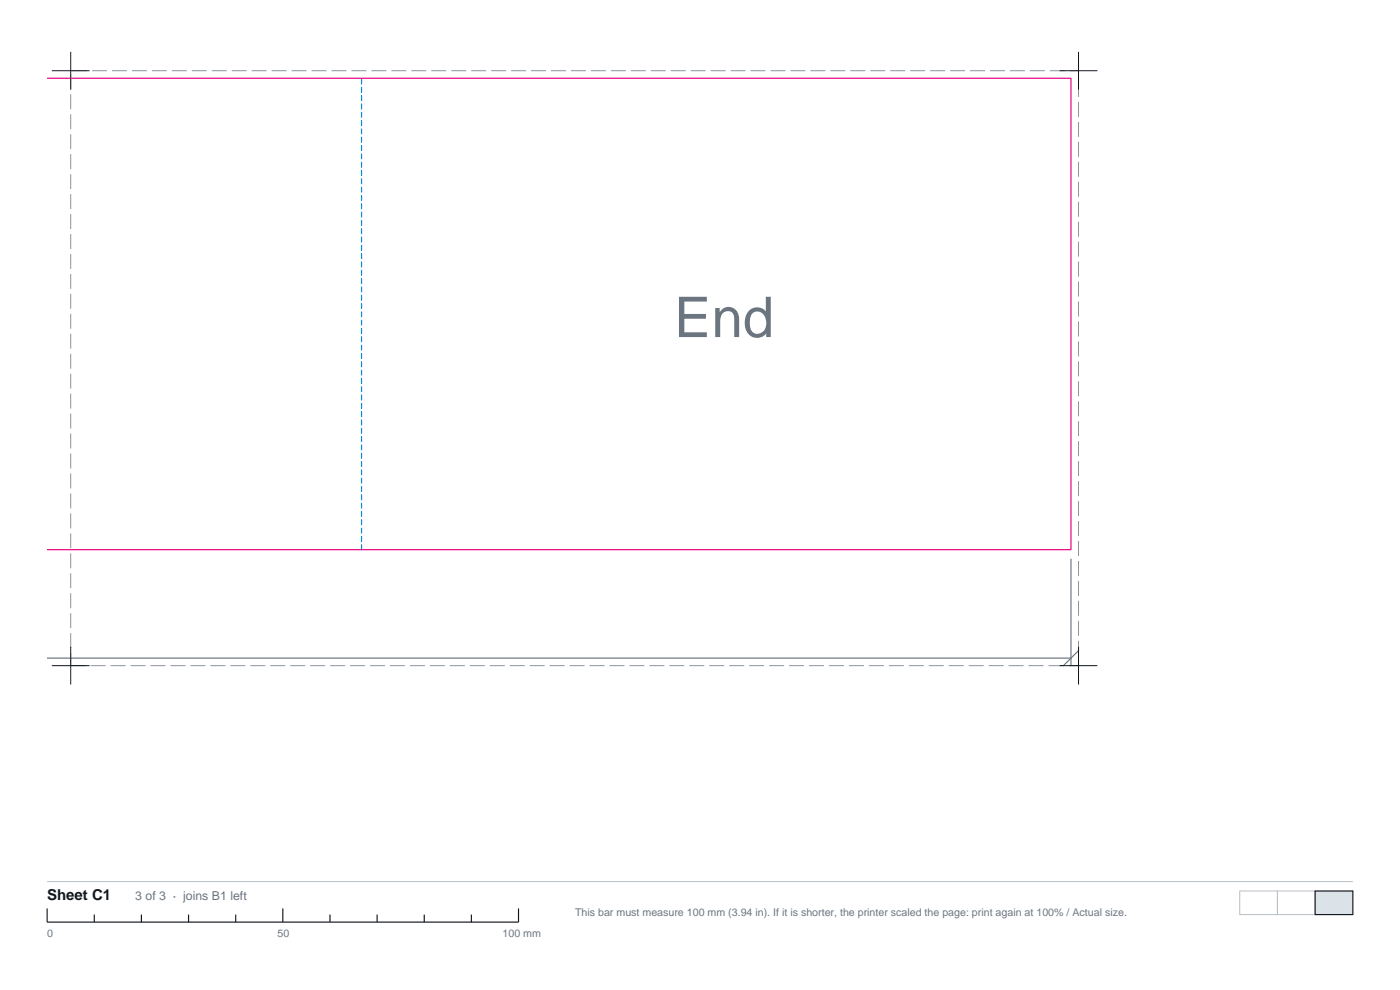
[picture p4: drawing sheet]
<svg xmlns="http://www.w3.org/2000/svg" width="297mm" height="210mm" viewBox="0 0 297 210" stroke-linecap="round" stroke-linejoin="round" font-family="sans-serif">
<defs><g id="words">
<text font-size="11.9" fill="#6b7580" x="143" y="71.5">End</text>
<text font-size="3.2" fill="#12171c" x="10" y="191">Sheet C1</text>
<text font-size="2.6" fill="#6b7580" x="28.7" y="191">3 of 3 · joins B1 left</text>
<g font-size="2.3" fill="#6b7580">
<text x="122" y="194.2">This bar must measure 100 mm (3.94 in). If it is shorter, the printer scaled the page: print again at 100% / Actual size.</text>
<text x="10" y="198.8">0</text>
<text x="58.9" y="198.8">50</text>
<text x="106.6" y="198.8">100 mm</text>
</g>
</g></defs>
<path d="M227.2 118.6v22.6M10 139.6h217.2M228.8 138l-3.2 3.2" fill="none" stroke="#6b7580" stroke-width=".25"/>
<path d="M76.7 116.6v-100" fill="none" stroke="#008fd4" stroke-width=".25" stroke-dasharray="1.1 .7"/>
<path d="M10 16.6h217.2v100h-217.2" fill="none" stroke="#e6007d" stroke-width=".25"/>
<path d="M15 15h213.8v126.2h-213.8z" fill="none" stroke="#8c949e" stroke-width=".21" stroke-dasharray="3.2 1.1" stroke-linecap="butt"/>
<path d="M11 15h8M15 11v8M224.8 15h8M228.8 11v8M15 137.2v8M228.8 137.2v8M11 141.2h8M224.8 141.2h8" fill="none" stroke="#12171c" stroke-width=".21"/>
<path d="M10 187h277M263 189h8v5h-8zM271 189h8v5h-8z" fill="none" stroke="#b8bfc7" stroke-width=".21"/>
<path d="M10 192.7v2.9h100v-2.9M20 194v1.6M30 194v1.6M40 194v1.6M50 194v1.6M60 192.7v2.9M70 194v1.6M80 194v1.6M90 194v1.6M100 194v1.6" fill="none" stroke="#12171c" stroke-width=".25"/>
<path d="M279 189h8v5h-8z" fill="#dbe3e8" stroke="#12171c" stroke-width=".25"/>
<use href="#words"/>
</svg>
